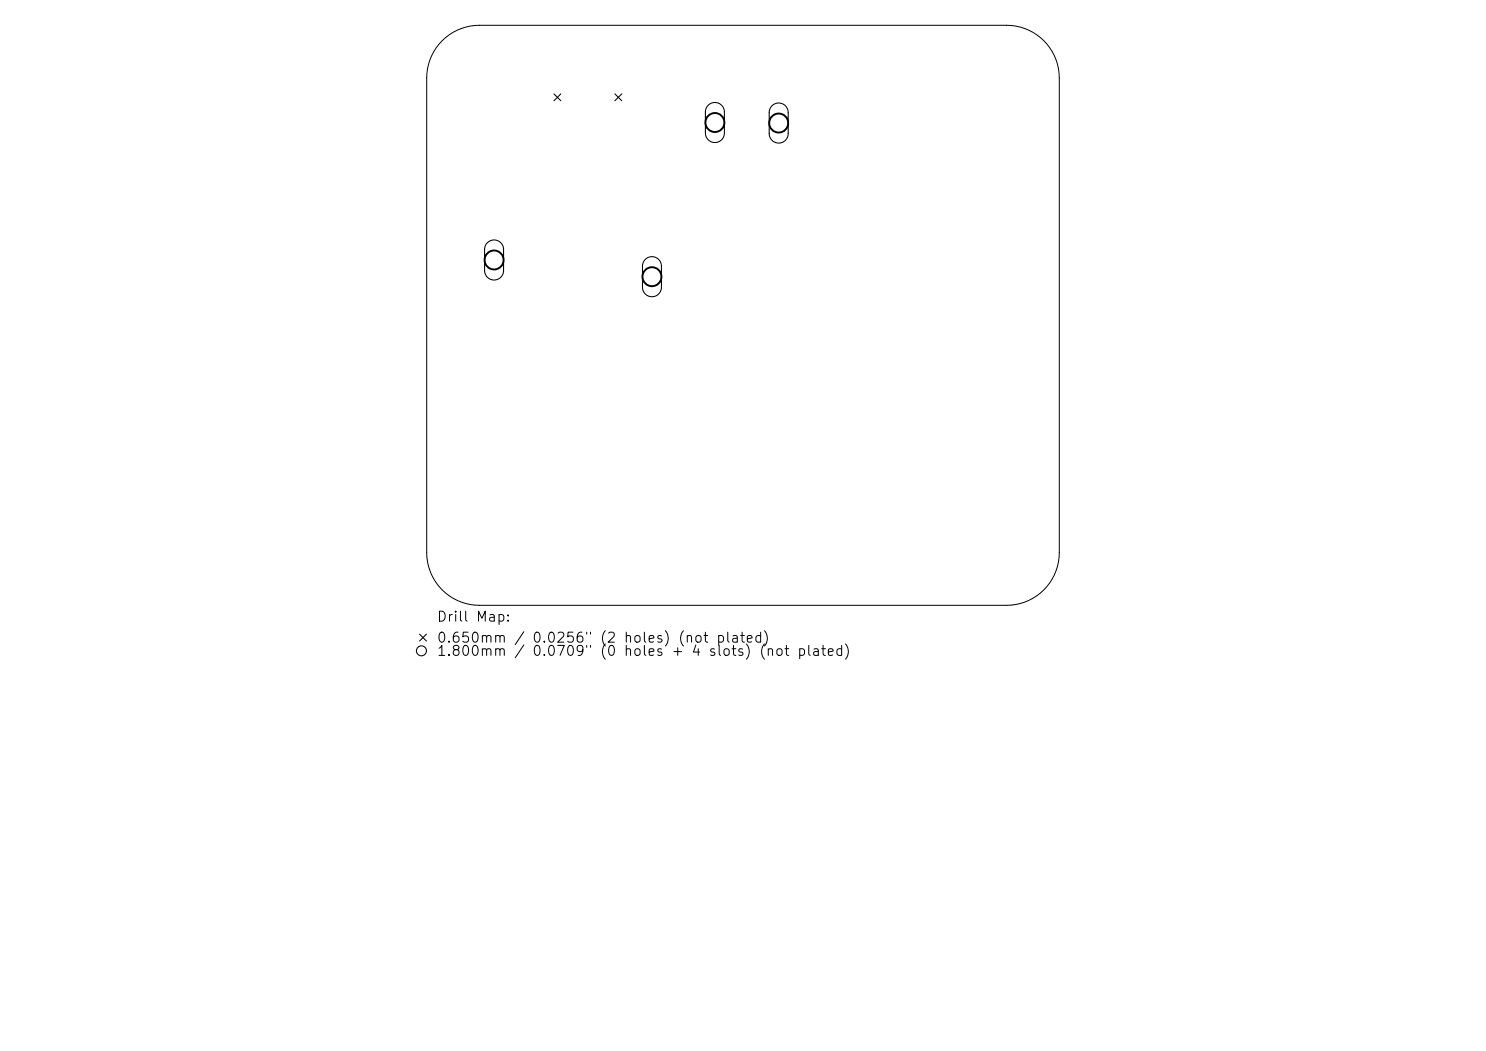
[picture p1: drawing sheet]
<svg xmlns="http://www.w3.org/2000/svg" width="297mm" height="210mm" viewBox="0 0 297 210" stroke-linecap="round" stroke-linejoin="round" font-family="sans-serif">
<defs><g id="words">
<g font-size="2">
<text x="87.2" y="124.7">Drill Map:</text>
<text x="87.2" y="128.9">0.650mm / 0.0256&quot; (2 holes) (not plated)</text>
<text x="87.2" y="131.6">1.800mm / 0.0709&quot; (0 holes + 4 slots) (not plated)</text>
</g>
</g></defs>
<path d="M88.4 8.1a10.5 10.5 0 0 1 7.4-3h105.4a10.5 10.5 0 0 1 10.5 10.5v94.8a10.5 10.5 0 0 1-10.5 10.6h-105.4a10.5 10.5 0 0 1-10.5-10.6v-94.8a10.5 10.5 0 0 1 3.1-7.5z" fill="none" stroke="#000" stroke-width=".2"/>
<g fill="none" stroke="#000" stroke-width=".21">
<path d="M110.7 18.8l1.4 1.3M112.1 18.8l-1.4 1.3M122.9 18.8l1.4 1.3M124.3 18.8l-1.4 1.3M141.5 21a1.9 1.9 0 0 1 2.1-.4 1.9 1.9 0 0 1 1.2 1.8v4.2a1.9 1.9 0 0 1-1.9 1.9 1.9 1.9 0 0 1-1.9-1.9v-4.4l.2-.6zM154.3 21.1a1.9 1.9 0 0 1 2.1-.4 1.9 1.9 0 0 1 1.1 1.8v4.2a1.9 1.9 0 0 1-1.9 1.9 1.9 1.9 0 0 1-1.9-1.9v-4.4l.2-.6zM97.4 48.5a1.9 1.9 0 0 1 2.1-.4 1.9 1.9 0 0 1 1.1 1.7v4.3a1.9 1.9 0 0 1-1.9 1.9 1.9 1.9 0 0 1-1.8-1.9v-4.4l.1-.7zM129 51.8a1.9 1.9 0 0 1 2-.4 1.9 1.9 0 0 1 1.2 1.8v4.2a1.9 1.9 0 0 1-1.9 1.9 1.9 1.9 0 0 1-1.9-1.9v-4.4l.2-.6zM83.9 126.7l1.3 1.4M85.2 126.7l-1.3 1.4"/>
<circle cx="84.2" cy="130" r="1"/>
</g>
<g fill="none" stroke="#000" stroke-width=".38">
<circle cx="142.9" cy="24.5" r="1.9"/>
<circle cx="155.6" cy="24.6" r="1.9"/>
<circle cx="98.7" cy="52" r="1.9"/>
<circle cx="130.3" cy="55.3" r="1.9"/>
</g>
<use href="#words"/>
</svg>
